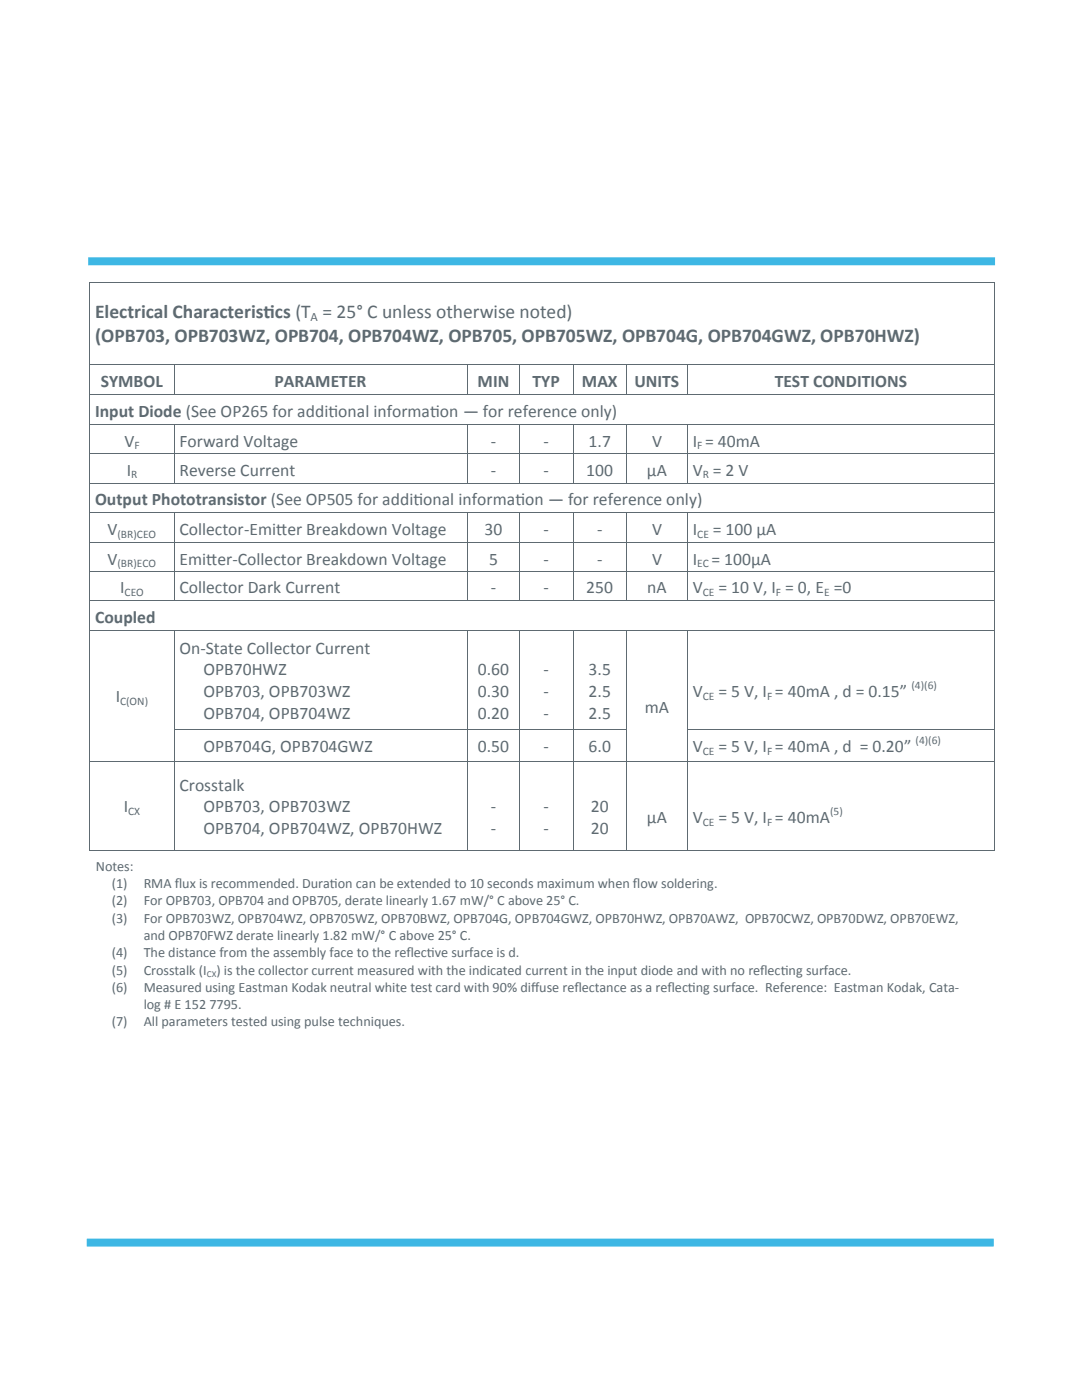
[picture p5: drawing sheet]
<svg xmlns="http://www.w3.org/2000/svg" width="216mm" height="279mm" viewBox="0 0 216 279" stroke-linecap="round" stroke-linejoin="round" font-family="sans-serif">
<defs><g id="words">
<g font-size="3.9" fill="#5e6a71">
<text x="19" y="63.5">Electrical Characterist</text>
<text x="52.6" y="63.5">ics (T = 25° C unless otherwise noted)</text>
<text x="19" y="68.2">(OPB703, OPB703WZ, OPB704, OPB704WZ, OPB705, OPB705WZ, OPB704G, OPB704GWZ, OPB70HWZ)</text>
</g>
<g font-size="3.5" fill="#5e6a71">
<text x="20.1" y="77.2">SYMBOL</text>
<text x="54.8" y="77.2">PARAMETER</text>
<text x="95.3" y="77.2">MIN</text>
<text x="106.3" y="77.2">TYP</text>
<text x="116.1" y="77.2">MAX</text>
<text x="126.6" y="77.2">UNITS</text>
<text x="154.6" y="77.2">TEST CONDITIONS</text>
<text x="19" y="83.1">Input Diode (See OP265 for addit</text>
<text x="65.6" y="83.1">ional informat</text>
<text x="85.8" y="83.1">ion — for reference only)</text>
<text x="24.8" y="89.1">V</text>
<text x="35.8" y="89.1">Forward Voltage</text>
<text x="97.9" y="89.1">-</text>
<text x="108.5" y="89.1">-</text>
<text x="117.5" y="89.1">1.7</text>
<text x="130.1" y="89.1">V</text>
<text x="138.2" y="89.1">I = 40mA</text>
<text x="25.3" y="95">I</text>
<text x="35.8" y="95">Reverse Current</text>
<text x="97.9" y="95">-</text>
<text x="108.5" y="95">-</text>
<text x="117" y="95">100</text>
<text x="129.1" y="95">µA</text>
<text x="138.2" y="95">V = 2 V</text>
<text x="19" y="100.8">Output Phototransistor (See OP505 for addit</text>
<text x="82.5" y="100.8">ional informat</text>
<text x="102.8" y="100.8">ion — for reference only)</text>
<text x="21.5" y="106.8">V</text>
<text x="35.8" y="106.8">Collector-Emit</text>
<text x="55.1" y="106.8">ter Breakdown Voltage</text>
<text x="96.7" y="106.8">30</text>
<text x="108.5" y="106.8">-</text>
<text x="119.2" y="106.8">-</text>
<text x="130.1" y="106.8">V</text>
<text x="138.2" y="106.8">I</text>
<text x="142.3" y="106.8">= 100 µA</text>
<text x="21.5" y="112.7">V</text>
<text x="35.8" y="112.7">Emit</text>
<text x="41.2" y="112.7">ter-Collector Breakdown Voltage</text>
<text x="97.6" y="112.7">5</text>
<text x="108.5" y="112.7">-</text>
<text x="119.2" y="112.7">-</text>
<text x="130.1" y="112.7">V</text>
<text x="138.2" y="112.7">I</text>
<text x="142" y="112.7">= 100µA</text>
<text x="24" y="118.4">I</text>
<text x="35.8" y="118.4">Collector Dark Current</text>
<text x="97.9" y="118.4">-</text>
<text x="108.5" y="118.4">-</text>
<text x="117" y="118.4">250</text>
<text x="129.1" y="118.4">nA</text>
<text x="138.2" y="118.4">V</text>
<text x="143.4" y="118.4">= 10 V, I = 0, E =0</text>
<text x="19" y="124.3">Coupled</text>
<text x="35.8" y="130.5">On-State Collector Current</text>
<text x="40.6" y="134.8">OPB70HWZ</text>
<text x="95.4" y="134.8">0.60</text>
<text x="108.5" y="134.8">-</text>
<text x="117.5" y="134.8">3.5</text>
<text x="23.1" y="140.1">I</text>
<text x="40.6" y="139.1">OPB703, OPB703WZ</text>
<text x="40.6" y="143.4">OPB704, OPB704WZ</text>
<text x="95.4" y="139.1">0.30</text>
<text x="95.4" y="143.4">0.20</text>
<text x="108.5" y="139.1">-</text>
<text x="108.5" y="143.4">-</text>
<text x="117.5" y="139.1">2.5</text>
<text x="117.5" y="143.4">2.5</text>
<text x="128.7" y="142.3">mA</text>
<text x="138.2" y="139.1">V</text>
<text x="143.4" y="139.1">= 5 V, I = 40mA , d = 0.15”</text>
<text x="40.6" y="150.1">OPB704G, OPB704GWZ</text>
<text x="95.4" y="150.1">0.50</text>
<text x="108.5" y="150.1">-</text>
<text x="117.5" y="150.1">6.0</text>
<text x="138.2" y="150.1">V</text>
<text x="143.4" y="150.1">= 5 V, I = 40mA , d = 0.20”</text>
<text x="35.8" y="157.8">Crosstalk</text>
<text x="24.7" y="162.1">I</text>
<text x="40.6" y="162.1">OPB703, OPB703WZ</text>
<text x="40.6" y="166.4">OPB704, OPB704WZ, OPB70HWZ</text>
<text x="97.9" y="162.1">-</text>
<text x="97.9" y="166.4">-</text>
<text x="108.5" y="162.1">-</text>
<text x="108.5" y="166.4">-</text>
<text x="117.9" y="162.1">20</text>
<text x="117.9" y="166.4">20</text>
<text x="129.1" y="164.3">µA</text>
<text x="138.2" y="164.3">V</text>
<text x="143.4" y="164.3">= 5 V, I = 40mA</text>
</g>
<g font-size="2.8" fill="#5e6a71">
<text x="19.1" y="173.8">Notes:</text>
<text x="22.3" y="177.3">(1)</text>
<text x="28.7" y="177.3">RMA f</text>
<text x="34.9" y="177.3">lux is recommended. Durat</text>
<text x="65.8" y="177.3">ion can be extended to 10 seconds maximum when f</text>
<text x="126.3" y="177.3">low soldering.</text>
<text x="22.3" y="180.7">(2)</text>
<text x="22.3" y="184.2">(3)</text>
<text x="28.7" y="180.7">For OPB703, OPB704 and OPB705, derate linearly 1.67 mW/° C above 25° C.</text>
<text x="28.7" y="184.2">For OPB703WZ, OPB704WZ, OPB705WZ, OPB70BWZ, OPB704G, OPB704GWZ, OPB70HWZ, OPB70AWZ, OPB70CWZ, OPB70DWZ, OPB70EWZ,</text>
<text x="22.3" y="191">(4)</text>
<text x="28.7" y="187.6">and OPB70FWZ derate linearly 1.82 mW/° C above 25° C.</text>
<text x="28.7" y="191">The distance from the assembly face to the ref</text>
<text x="81.1" y="191">lect</text>
<text x="85.2" y="191">ive surface is d.</text>
<text x="22.3" y="194.5">(5)</text>
<text x="22.3" y="197.9">(6)</text>
<text x="28.7" y="194.5">Crosstalk (I ) is the collector current measured with the indicated current in the input diode and with no ref</text>
<text x="28.7" y="197.9">Measured using Eastman Kodak neutral white test card with 90% dif</text>
<text x="106" y="197.9">fuse ref</text>
<text x="114.6" y="197.9">lectance as a ref</text>
<text x="133.2" y="197.9">lect</text>
<text x="137.3" y="197.9">ing surface. Reference: Eastman Kodak, Cata-</text>
<text x="151.7" y="194.5">lect</text>
<text x="155.8" y="194.5">ing surface.</text>
<text x="28.7" y="201.4">log # E 152 7795.</text>
<text x="22.3" y="204.8">(7)</text>
<text x="28.7" y="204.8">All parameters tested using pulse techniques.</text>
</g>
<text font-size="2.5" fill="#5e6a71" x="62" y="64.1">A</text>
<g font-size="2.3" fill="#5e6a71">
<text x="26.8" y="89.6">F</text>
<text x="139.1" y="89.6">F</text>
<text x="26.2" y="95.5">R</text>
<text x="140.2" y="95.5">R</text>
<text x="23.5" y="107.3">(BR)CEO</text>
<text x="139.1" y="107.3">CE</text>
<text x="23.5" y="113.2">(BR)ECO</text>
<text x="139.1" y="113.2">EC</text>
<text x="24.9" y="118.9">CEO</text>
<text x="140.2" y="118.9">CE</text>
<text x="154.8" y="118.9">F</text>
<text x="164.5" y="118.9">E</text>
<text x="181.9" y="137.5">(4)(6)</text>
<text x="24" y="140.6">C(ON)</text>
<text x="140.2" y="139.6">CE</text>
<text x="153.1" y="139.6">F</text>
<text x="182.7" y="148.4">(4)(6)</text>
<text x="140.2" y="150.6">CE</text>
<text x="153.1" y="150.6">F</text>
<text x="25.6" y="162.6">CX</text>
<text x="140.2" y="164.8">CE</text>
<text x="153.1" y="164.8">F</text>
<text x="165.6" y="162.6">(5)</text>
</g>
<text font-size="1.8" fill="#5e6a71" x="41.2" y="194.9">CX</text>
</g></defs>
<path d="M17.6 52.1h181M17.3 248h181" fill="none" stroke="#3db7e4" stroke-width="1.6" stroke-linecap="butt"/>
<g fill="none" stroke="#5e6a71" stroke-width=".2">
<path d="M17.9 56.3h180.7M18 56.2v113.5M198.5 56.2v113.5M18 72.8h180.5M18 78.7h180.5M34.8 72.8v5.9M93.3 72.8v5.9M103.7 72.8v5.9M114.4 72.8v5.9M125 72.8v5.9M137.2 72.8v5.9M18 84.7h180.5"/>
<path d="M18 90.5h180.5M18 96.4h180.5M34.8 84.7v11.6M93.3 84.7v11.6M103.7 84.7v11.6M114.4 84.7v11.6M125 84.7v11.6M137.2 84.7v11.6M18 102.4h180.5M18 108.2h180.5M18 114h180.5M18 119.9h180.5"/>
<path d="M34.8 102.4v17.4M93.3 102.4v17.4M103.7 102.4v17.4M114.4 102.4v17.4M125 102.4v17.4M137.2 102.4v17.4M18 125.8h180.5M34.8 125.8v43.9M93.3 125.8v43.9M103.7 125.8v43.9M114.4 125.8v43.9M125 125.8v43.9"/>
<path d="M137.2 125.8v43.9M18 152h180.5M34.7 145.7h90.4M137.1 145.7h61.4M17.9 169.7h180.7"/>
</g>
<use href="#words"/>
</svg>
